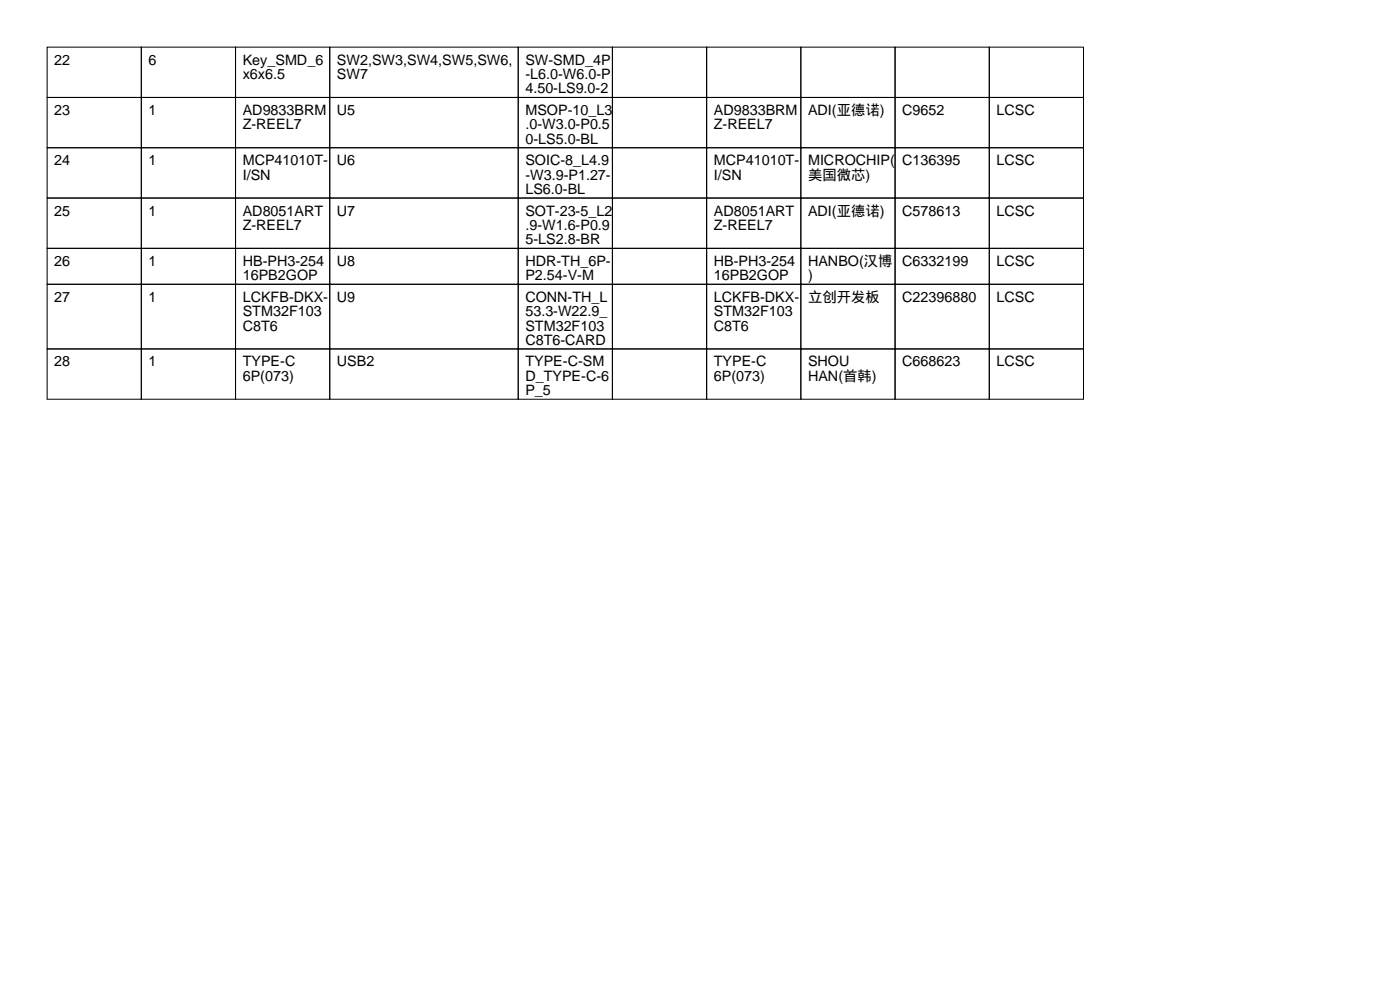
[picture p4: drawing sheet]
<svg xmlns="http://www.w3.org/2000/svg" width="297mm" height="210mm" viewBox="0 0 297 210" stroke-linecap="round" stroke-linejoin="round" font-family="sans-serif">
<defs><g id="words">
<g font-size="3">
<text x="11.5" y="13.7">22</text>
<text x="31.5" y="13.7">6</text>
<text x="51.5" y="13.7">Key_SMD_6</text>
<text x="51.5" y="16.8">x6x6.5</text>
<text x="71.5" y="13.7">SW2,SW3,SW4,SW5,SW6,</text>
<text x="71.5" y="16.8">SW7</text>
<text x="111.5" y="13.7">SW-SMD_4P</text>
<text x="111.5" y="16.8">-L6.0-W6.0-P</text>
<text x="111.5" y="19.8">4.50-LS9.0-2</text>
<text x="11.5" y="24.4">23</text>
<text x="31.5" y="24.4">1</text>
<text x="51.5" y="24.4">AD9833BRM</text>
<text x="51.5" y="27.4">Z-REEL7</text>
<text x="71.5" y="24.4">U5</text>
<text x="111.5" y="24.4">MSOP-10_L3</text>
<text x="111.5" y="27.4">.0-W3.0-P0.5</text>
<text x="151.5" y="24.4">AD9833BRM</text>
<text x="151.5" y="27.4">Z-REEL7</text>
<text x="171.5" y="24.4">ADI(亚德诺)</text>
<text x="191.5" y="24.4">C9652</text>
<text x="211.5" y="24.4">LCSC</text>
<text x="11.5" y="35.1">24</text>
<text x="31.5" y="35.1">1</text>
<text x="51.5" y="35.1">MCP41010T-</text>
<text x="71.5" y="35.1">U6</text>
<text x="111.5" y="30.5">0-LS5.0-BL</text>
<text x="111.5" y="35.1">SOIC-8_L4.9</text>
<text x="151.5" y="35.1">MCP41010T-</text>
<text x="171.5" y="35.1">MICROCHIP(</text>
<text x="191.5" y="35.1">C136395</text>
<text x="211.5" y="35.1">LCSC</text>
<text x="51.5" y="38.1">I/SN</text>
<text x="111.5" y="38.1">-W3.9-P1.27-</text>
<text x="111.5" y="41.2">LS6.0-BL</text>
<text x="151.5" y="38.1">I/SN</text>
<text x="171.5" y="38.1">美国微芯)</text>
<text x="11.5" y="45.7">25</text>
<text x="31.5" y="45.7">1</text>
<text x="51.5" y="45.7">AD8051ART</text>
<text x="71.5" y="45.7">U7</text>
<text x="111.5" y="45.7">SOT-23-5_L2</text>
<text x="151.5" y="45.7">AD8051ART</text>
<text x="171.5" y="45.7">ADI(亚德诺)</text>
<text x="191.5" y="45.7">C578613</text>
<text x="211.5" y="45.7">LCSC</text>
<text x="51.5" y="48.8">Z-REEL7</text>
<text x="111.5" y="48.8">.9-W1.6-P0.9</text>
<text x="111.5" y="51.8">5-LS2.8-BR</text>
<text x="151.5" y="48.8">Z-REEL7</text>
<text x="11.5" y="56.4">26</text>
<text x="31.5" y="56.4">1</text>
<text x="51.5" y="56.4">HB-PH3-254</text>
<text x="51.5" y="59.4">16PB2GOP</text>
<text x="71.5" y="56.4">U8</text>
<text x="111.5" y="56.4">HDR-TH_6P-</text>
<text x="111.5" y="59.4">P2.54-V-M</text>
<text x="151.5" y="56.4">HB-PH3-254</text>
<text x="151.5" y="59.4">16PB2GOP</text>
<text x="171.5" y="56.4">HANBO(汉博</text>
<text x="171.5" y="59.4">)</text>
<text x="191.5" y="56.4">C6332199</text>
<text x="211.5" y="56.4">LCSC</text>
<text x="11.5" y="64">27</text>
<text x="31.5" y="64">1</text>
<text x="51.5" y="64">LCKFB-DKX-</text>
<text x="71.5" y="64">U9</text>
<text x="111.5" y="64">CONN-TH_L</text>
<text x="151.5" y="64">LCKFB-DKX-</text>
<text x="171.5" y="64">立创开发板</text>
<text x="191.5" y="64">C22396880</text>
<text x="211.5" y="64">LCSC</text>
<text x="51.5" y="67.1">STM32F103</text>
<text x="51.5" y="70.1">C8T6</text>
<text x="111.5" y="67.1">53.3-W22.9_</text>
<text x="111.5" y="70.1">STM32F103</text>
<text x="151.5" y="67.1">STM32F103</text>
<text x="151.5" y="70.1">C8T6</text>
<text x="11.5" y="77.7">28</text>
<text x="31.5" y="77.7">1</text>
<text x="51.5" y="77.7">TYPE-C</text>
<text x="71.5" y="77.7">USB2</text>
<text x="111.5" y="73.2">C8T6-CARD</text>
<text x="111.5" y="77.7">TYPE-C-SM</text>
<text x="151.5" y="77.7">TYPE-C</text>
<text x="171.5" y="77.7">SHOU</text>
<text x="191.5" y="77.7">C668623</text>
<text x="211.5" y="77.7">LCSC</text>
<text x="51.5" y="80.8">6P(073)</text>
<text x="111.5" y="80.8">D_TYPE-C-6</text>
<text x="111.5" y="83.8">P_5</text>
<text x="151.5" y="80.8">6P(073)</text>
<text x="171.5" y="80.8">HAN(首韩)</text>
</g>
</g></defs>
<g fill="none" stroke="#000" stroke-width=".21">
<path d="M10 10h20v10.7h-20zM30 10h20v10.7h-20zM50 10h20v10.7h-20zM70 10h40v10.7h-40zM110 10h20v10.7h-20zM130 10h20v10.7h-20zM150 10h20v10.7h-20zM170 10h20v10.7h-20zM190 10h20v10.7h-20zM210 10h20v10.7h-20zM10 20.7h20v10.6h-20zM10 31.3h20v10.7h-20z"/>
<path d="M30 20.7h20v10.6h-20zM30 31.3h20v10.7h-20zM50 20.7h20v10.6h-20zM50 31.3h20v10.7h-20zM70 20.7h40v10.6h-40zM70 31.3h40v10.7h-40zM110 20.7h20v10.6h-20zM110 31.3h20v10.7h-20zM130 20.7h20v10.6h-20zM130 31.3h20v10.7h-20zM150 20.7h20v10.6h-20zM150 31.3h20v10.7h-20z"/>
<path d="M170 20.7h20v10.6h-20zM170 31.3h20v10.7h-20zM190 20.7h20v10.6h-20zM190 31.3h20v10.7h-20zM210 20.7h20v10.6h-20zM210 31.3h20v10.7h-20zM10 42h20v10.7h-20zM10 52.7h20v7.6h-20zM30 42h20v10.7h-20zM30 52.7h20v7.6h-20zM50 42h20v10.7h-20zM50 52.7h20v7.6h-20z"/>
<path d="M70 42h40v10.7h-40zM70 52.7h40v7.6h-40zM110 42h20v10.7h-20zM110 52.7h20v7.6h-20zM130 42h20v10.7h-20zM130 52.7h20v7.6h-20zM150 42h20v10.7h-20zM150 52.7h20v7.6h-20zM170 42h20v10.7h-20zM170 52.7h20v7.6h-20zM190 42h20v10.7h-20zM190 52.7h20v7.6h-20z"/>
<path d="M210 42h20v10.7h-20zM210 52.7h20v7.6h-20zM10 60.3h20v13.7h-20zM10 74h20v10.7h-20zM30 60.3h20v13.7h-20zM30 74h20v10.7h-20zM50 60.3h20v13.7h-20zM50 74h20v10.7h-20zM70 60.3h40v13.7h-40zM70 74h40v10.7h-40zM110 60.3h20v13.7h-20zM110 74h20v10.7h-20z"/>
<path d="M130 60.3h20v13.7h-20zM130 74h20v10.7h-20zM150 60.3h20v13.7h-20zM150 74h20v10.7h-20zM170 60.3h20v13.7h-20zM170 74h20v10.7h-20zM190 60.3h20v13.7h-20zM190 74h20v10.7h-20zM210 60.3h20v13.7h-20zM210 74h20v10.7h-20z"/>
</g>
<use href="#words"/>
</svg>
